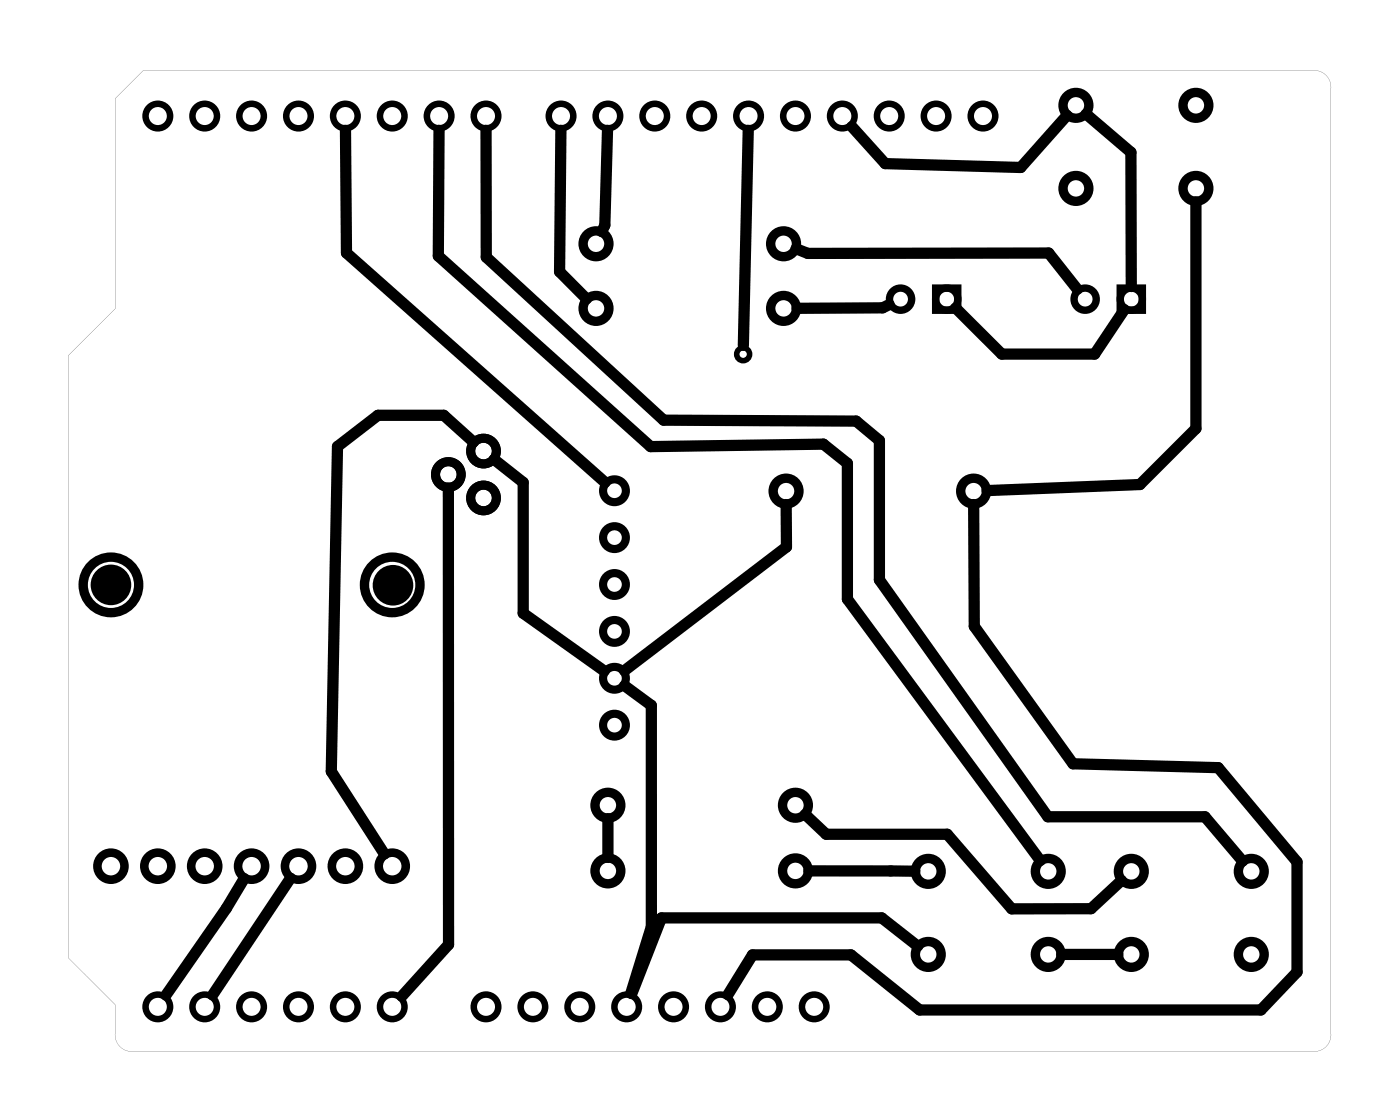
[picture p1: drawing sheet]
<svg xmlns="http://www.w3.org/2000/svg" width="76mm" height="61mm" viewBox="0 0 76 61" stroke-linecap="round" stroke-linejoin="round" font-family="sans-serif">
<path d="M6.2 5.3v11.4l-2.5 2.6v32.6l2.5 2.5v1.6a.89 .89 0 0 0 1 1h63.9a.89 .89 0 0 0 1-1v-51.2a.89 .89 0 0 0-.8-1h-63.5zM6.2 5.3l1.6-1.5h63.3a.89 .89 0 0 1 1 1v51.4a.9 .9 0 0 1-1 .8h-64.1a.9 .9 0 0 1-.8-1v-1.6l-2.5-2.5v-32.6l2.5-2.6z" fill="#000"/>
<g fill="none" stroke="#000" stroke-width=".51">
<circle cx="32.3" cy="13.2" r=".7"/>
<circle cx="32.3" cy="16.7" r=".7"/>
<circle cx="42.5" cy="13.2" r=".7"/>
<circle cx="42.5" cy="16.7" r=".7"/>
<circle cx="58.3" cy="5.7" r=".7"/>
<circle cx="58.3" cy="10.2" r=".7"/>
<circle cx="64.8" cy="5.7" r=".7"/>
<circle cx="64.8" cy="10.2" r=".7"/>
<circle cx="6" cy="31.7" r="1.5"/>
<circle cx="21.3" cy="31.7" r="1.5"/>
<circle cx="42.6" cy="26.6" r=".7"/>
<circle cx="52.7" cy="26.6" r=".7"/>
<circle cx="32.9" cy="43.6" r=".7"/>
<circle cx="32.9" cy="47.2" r=".7"/>
<circle cx="43.1" cy="43.6" r=".7"/>
<circle cx="43.1" cy="47.2" r=".7"/>
<circle cx="50.3" cy="47.2" r=".7"/>
<circle cx="50.3" cy="51.7" r=".7"/>
<circle cx="56.8" cy="47.2" r=".7"/>
<circle cx="56.8" cy="51.7" r=".7"/>
<circle cx="61.3" cy="47.2" r=".7"/>
<circle cx="61.3" cy="51.7" r=".7"/>
<circle cx="67.8" cy="47.2" r=".7"/>
<circle cx="67.8" cy="51.7" r=".7"/>
</g>
<circle cx="40.3" cy="19.2" r=".35" fill="none" stroke="#000" stroke-width=".3"/>
<g fill="#000">
<circle cx="6" cy="31.7" r="1.1"/>
<circle cx="21.3" cy="31.7" r="1.1"/>
</g>
<g fill="none" stroke="#000" stroke-width=".4">
<path d="M50.7 15.6h1.2v1.2h-1.2zM60.7 15.6h1.2v1.2h-1.2z"/>
<circle cx="48.8" cy="16.2" r=".6"/>
<circle cx="51.3" cy="16.2" r=".6"/>
<circle cx="58.8" cy="16.2" r=".6"/>
<circle cx="61.3" cy="16.2" r=".6"/>
</g>
<g fill="none" stroke="#000" stroke-width=".35">
<circle cx="8.6" cy="6.3" r=".66"/>
<circle cx="11.1" cy="6.3" r=".66"/>
<circle cx="13.6" cy="6.3" r=".66"/>
<circle cx="16.2" cy="6.3" r=".66"/>
<circle cx="18.7" cy="6.3" r=".66"/>
<circle cx="21.3" cy="6.3" r=".66"/>
<circle cx="23.8" cy="6.3" r=".66"/>
<circle cx="26.3" cy="6.3" r=".66"/>
<circle cx="30.4" cy="6.3" r=".66"/>
<circle cx="32.9" cy="6.3" r=".66"/>
<circle cx="35.5" cy="6.3" r=".66"/>
<circle cx="38" cy="6.3" r=".66"/>
<circle cx="40.6" cy="6.3" r=".66"/>
<circle cx="43.1" cy="6.3" r=".66"/>
<circle cx="45.6" cy="6.3" r=".66"/>
<circle cx="48.2" cy="6.3" r=".66"/>
<circle cx="50.7" cy="6.3" r=".66"/>
<circle cx="53.3" cy="6.3" r=".66"/>
<circle cx="8.6" cy="54.5" r=".66"/>
<circle cx="11.1" cy="54.5" r=".66"/>
<circle cx="13.6" cy="54.5" r=".66"/>
<circle cx="16.2" cy="54.5" r=".66"/>
<circle cx="18.7" cy="54.5" r=".66"/>
<circle cx="21.3" cy="54.5" r=".66"/>
<circle cx="26.3" cy="54.5" r=".66"/>
<circle cx="28.9" cy="54.5" r=".66"/>
<circle cx="31.4" cy="54.5" r=".66"/>
<circle cx="34" cy="54.5" r=".66"/>
<circle cx="36.5" cy="54.5" r=".66"/>
<circle cx="39" cy="54.5" r=".66"/>
<circle cx="41.6" cy="54.5" r=".66"/>
<circle cx="44.1" cy="54.5" r=".66"/>
</g>
<g fill="none" stroke="#000" stroke-width=".47">
<circle cx="6" cy="46.9" r=".73"/>
<circle cx="8.6" cy="46.9" r=".73"/>
<circle cx="11.1" cy="46.9" r=".73"/>
<circle cx="13.6" cy="46.9" r=".73"/>
<circle cx="16.2" cy="46.9" r=".73"/>
<circle cx="18.7" cy="46.9" r=".73"/>
<circle cx="21.3" cy="46.9" r=".73"/>
</g>
<g fill="none" stroke="#000" stroke-width=".49">
<circle cx="24.3" cy="25.7" r=".69"/>
<circle cx="26.2" cy="27" r=".69"/>
<circle cx="26.2" cy="24.4" r=".69"/>
</g>
<g fill="none" stroke="#000" stroke-width=".44">
<circle cx="33.3" cy="36.7" r=".62"/>
<circle cx="33.3" cy="34.2" r=".62"/>
<circle cx="33.3" cy="29.1" r=".62"/>
<circle cx="33.3" cy="26.6" r=".62"/>
<circle cx="33.3" cy="39.3" r=".62"/>
<circle cx="33.3" cy="31.7" r=".62"/>
</g>
<g fill="none" stroke="#000" stroke-width=".61">
<path d="M18.7 7.1l.1 6.6 14 12.4M23.8 7.1l-.1 6.8 11.5 10.3 9.4-.1 1.3 1v7.4l10.5 14.1M26.3 7.1v6.8l9.7 8.9h10.4l1.2 1.1v7.5l9.2 12.9h8.5l2 2.4M30.4 7.1l-.1 7.6 1.5 1.5M32.9 7.1l-.1 5.1-.2 .4M40.5 7.1l-.2 11.6M43.1 13.5l.7 .2h13l1.6 2M48.2 16.5l-.4 .2h-4.6M51.8 16.7l2.5 2.5h5l1.6-2.4M57.8 6.3l-2.5 2.8-7.3-.2-1.8-2M58.8 6.2l2.5 2.1v7.2M64.8 10.9v12.3l-3 3.1-8.3 .3"/>
<path d="M24.3 26.4v24.8l-2.5 2.8M25.7 23.9l-1.7-1.4h-3.5l-2.2 1.7-.4 17.6 2.9 4.5M26.8 24.9l1.5 1.2v7.1l4.4 3.2M33.8 37.1l1.5 1.1v12l-1.1 3.6M42.6 27.3v2.3l-8.8 6.7M52.7 27.3l.1 6.6 5.3 7.5 7.9 .2 4.3 5.1v6l-2 2h-18.5l-3.7-3h-5.3l-1.4 2.2M13.2 47.6l-.9 1.6-3.3 4.7M15.7 47.6l-4.2 6.3M32.9 44.4v2.1M35.8 49.7h12l1.9 1.6M35.8 49.7l-1.6 4.1M43.6 44.1l1.2 1.1h6.5l3.5 4h4.3l1.7-1.5"/>
<path d="M43.8 47.2h5.8M57.5 51.7h3.1"/>
</g>
</svg>
